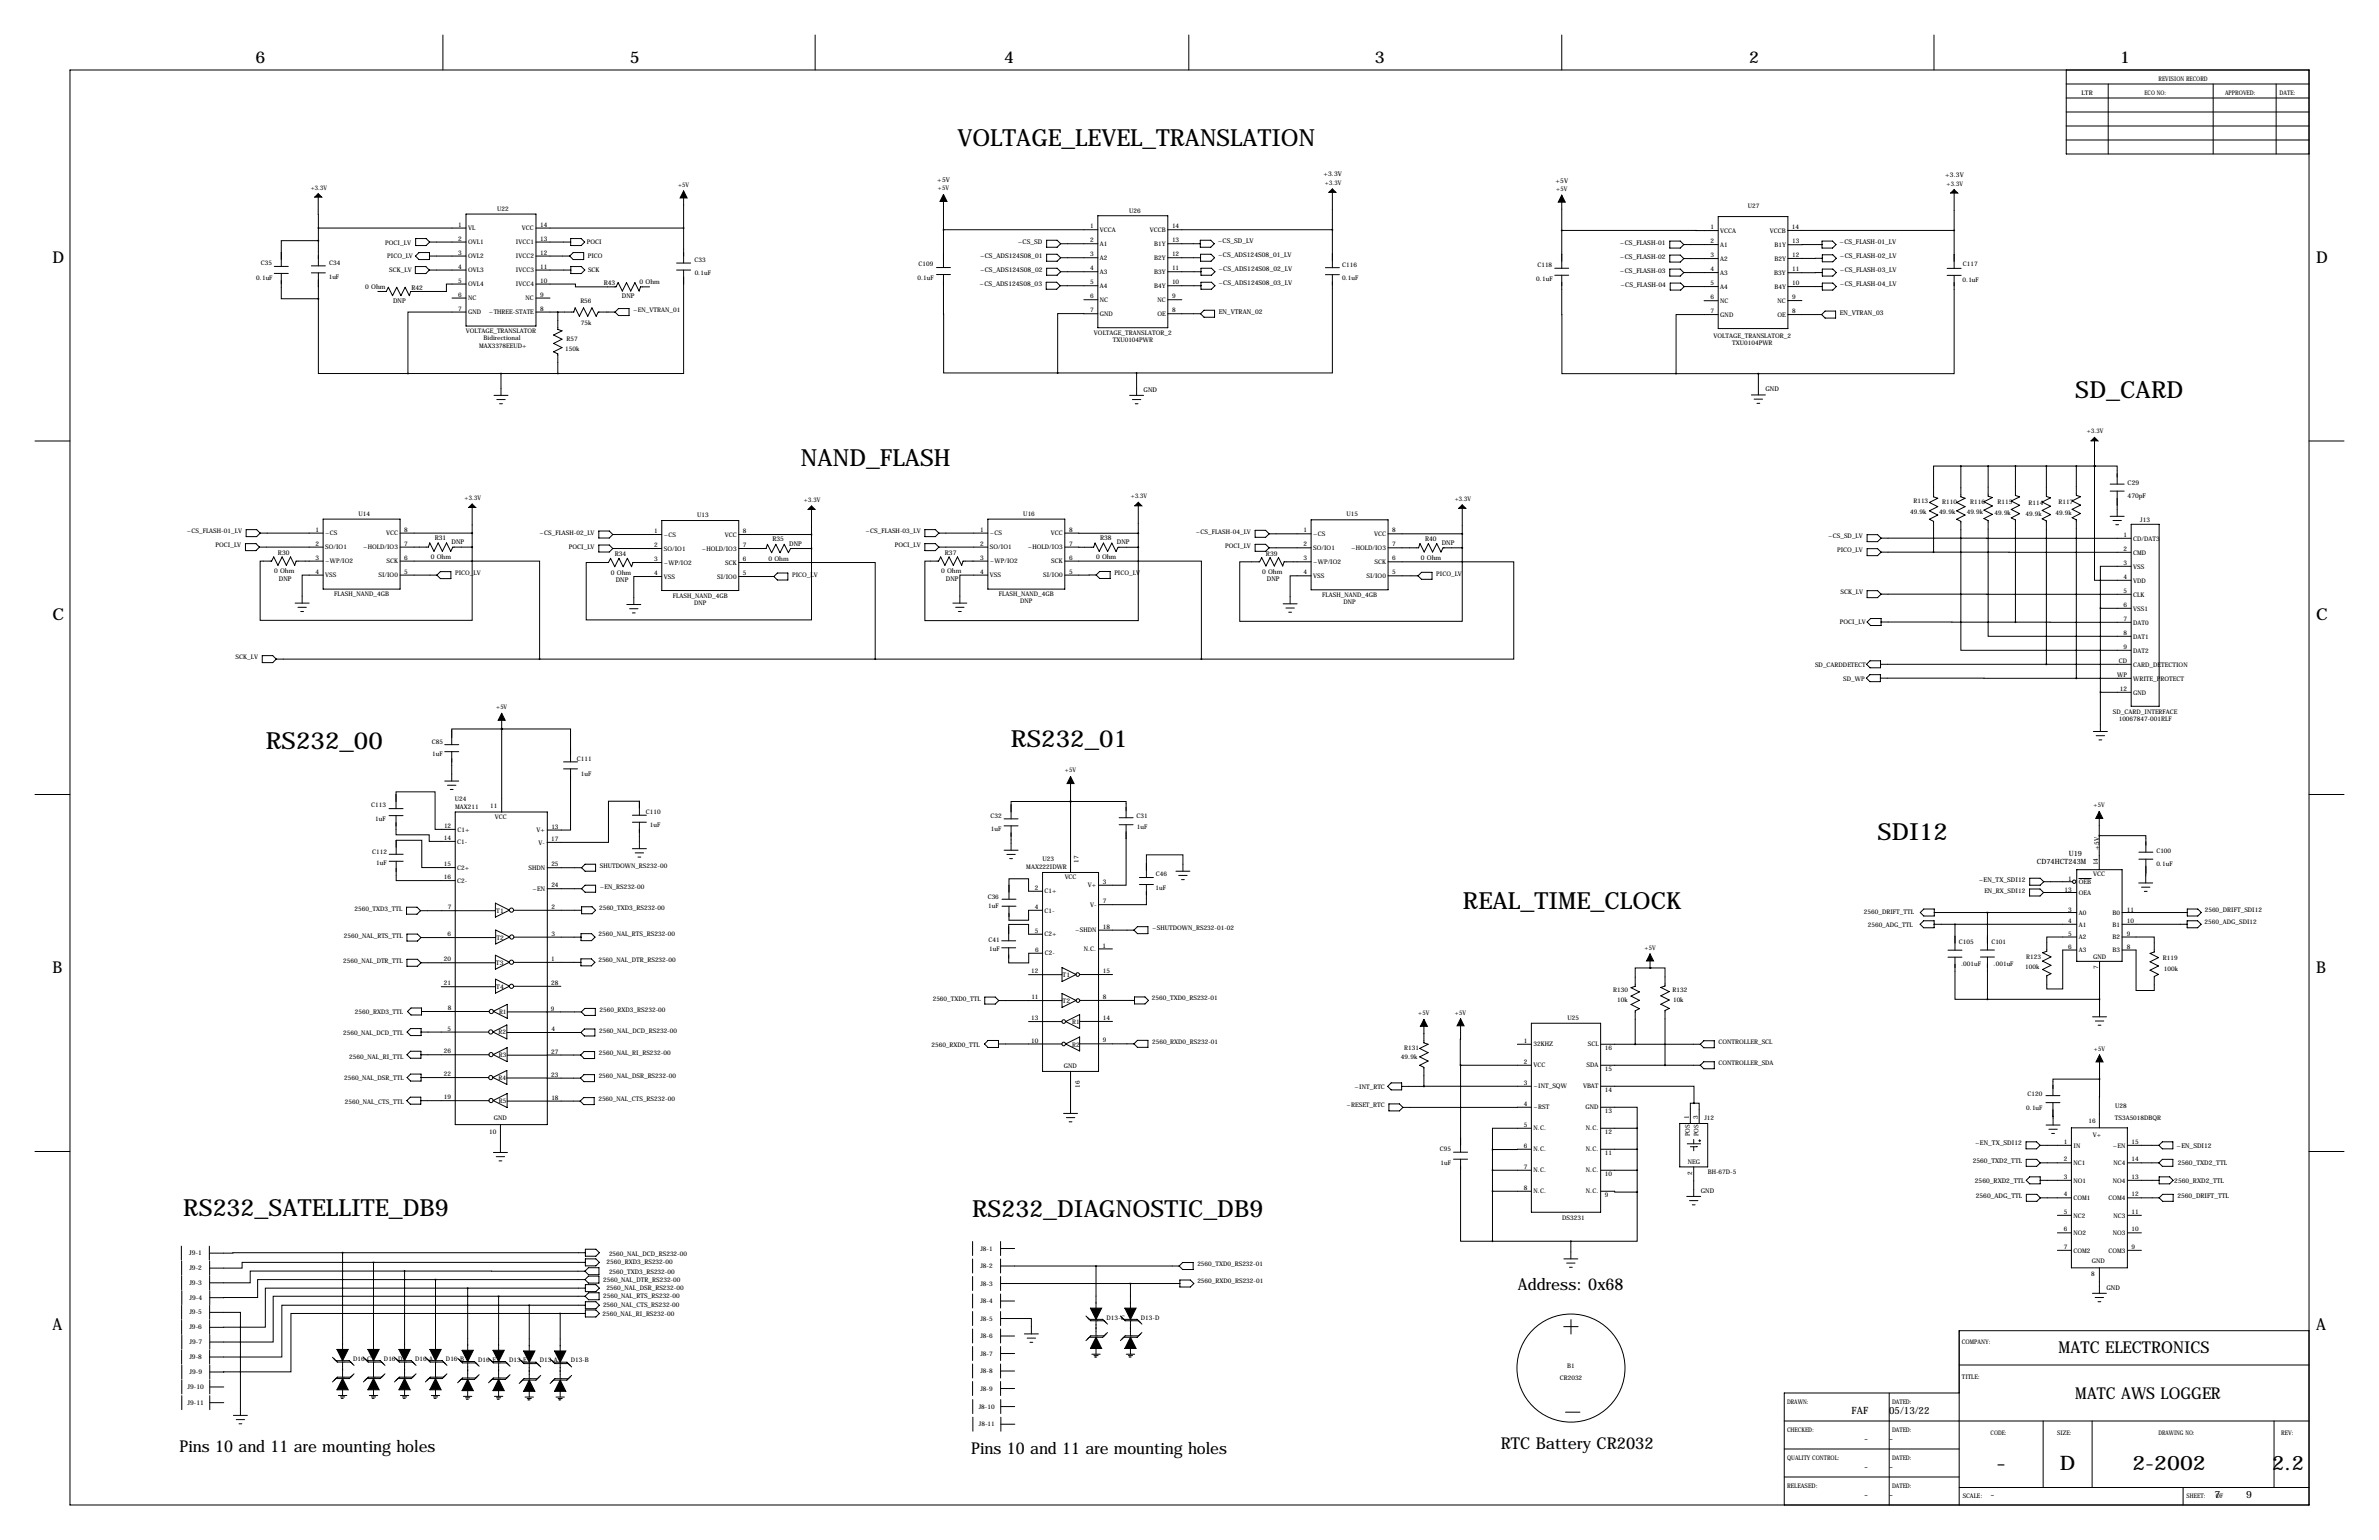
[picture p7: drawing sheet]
<svg xmlns="http://www.w3.org/2000/svg" width="864mm" height="559mm" viewBox="0 0 864 559" stroke-linecap="round" stroke-linejoin="round" font-family="sans-serif">
<defs><g id="words">
<g font-size="8.6">
<text x="347.5" y="53">VOLTAGE_LEVEL_TRANSLATION</text>
<text x="753.4" y="144.5">SD_CARD</text>
<text x="290.7" y="169">NAND_FLASH</text>
<text x="96.5" y="271.8">RS232_00</text>
<text x="367" y="271.2">RS232_01</text>
<text x="681.6" y="304.7">SDI12</text>
<text x="531.1" y="329.9">REAL_TIME_CLOCK</text>
<text x="66.5" y="441.3">RS232_SATELLITE_DB9</text>
<text x="353" y="441.6">RS232_DIAGNOSTIC_DB9</text>
</g>
<g font-size="7.3">
<text x="724.6" y="533.4">-</text>
<text x="747.8" y="533.4">D</text>
<text x="774.1" y="533.4">2-2002</text>
<text x="824.8" y="533.4">2.2</text>
</g>
<g font-size="5.9">
<text x="92.7" y="22.9">6</text>
<text x="228.6" y="22.9">5</text>
<text x="364.5" y="22.9">4</text>
<text x="499.1" y="22.9">3</text>
<text x="635" y="22.9">2</text>
<text x="769.6" y="22.9">1</text>
<text x="19" y="95.2">D</text>
<text x="840.7" y="95.2">D</text>
<text x="19" y="224.8">C</text>
<text x="840.7" y="224.8">C</text>
<text x="19" y="353.1">B</text>
<text x="840.7" y="353.1">B</text>
<text x="551" y="468.2">Address: 0x68</text>
<text x="19" y="482.6">A</text>
<text x="840.7" y="482.6">A</text>
<text x="747.3" y="491">MATC ELECTRONICS</text>
<text x="753.4" y="507.5">MATC AWS LOGGER</text>
<text x="65.2" y="527">Pins 10 and 11 are mounting holes</text>
<text x="352.6" y="527.7">Pins 10 and 11 are mounting holes</text>
<text x="544.8" y="525.8">RTC Battery CR2032</text>
</g>
<g font-size="3.6">
<text x="672.1" y="513.1">FAF</text>
<text x="685.8" y="513.1">05/13/22</text>
<text x="676.7" y="523.2">-</text>
<text x="685.8" y="523.2">-</text>
<text x="676.7" y="533.4">-</text>
<text x="685.8" y="533.4">-</text>
<text x="676.7" y="543.6">-</text>
<text x="685.8" y="543.6">-</text>
<text x="722.6" y="543.6">-</text>
<text x="803.9" y="543.6">7</text>
<text x="815.3" y="543.6">9</text>
</g>
<g font-size="2.6">
<text x="751" y="310.6">U19</text>
<text x="739.4" y="313.6">CD74HCT243M</text>
</g>
<g font-size="2.4">
<text x="340.2" y="66">+5V</text>
<text x="480.4" y="63.9">+3.3V</text>
<text x="706.1" y="64.1">+3.3V</text>
<text x="564.6" y="66.2">+5V</text>
<text x="369.5" y="88.4">~CS_SD</text>
<text x="442.1" y="88.2">~CS_SD_LV</text>
<text x="588.1" y="88.7">~CS_FLASH-01</text>
<text x="667.8" y="88.5">~CS_FLASH-01_LV</text>
<text x="355.8" y="93.5">~CS_ADS124S08_01</text>
<text x="442.2" y="93.3">~CS_ADS124S08_01_LV</text>
<text x="588.1" y="93.8">~CS_FLASH-02</text>
<text x="667.9" y="93.5">~CS_FLASH-02_LV</text>
<text x="355.8" y="98.6">~CS_ADS124S08_02</text>
<text x="442.3" y="98.3">~CS_ADS124S08_02_LV</text>
<text x="588.1" y="98.9">~CS_FLASH-03</text>
<text x="667.9" y="98.7">~CS_FLASH-03_LV</text>
<text x="132.6" y="104.9">0 Ohm</text>
<text x="149.4" y="105.2">R42</text>
<text x="219.2" y="103.5">R43</text>
<text x="232.2" y="103.2">0 Ohm</text>
<text x="355.6" y="103.7">~CS_ADS124S08_03</text>
<text x="442.3" y="103.4">~CS_ADS124S08_03_LV</text>
<text x="588.2" y="104">~CS_FLASH-04</text>
<text x="667.9" y="103.7">~CS_FLASH-04_LV</text>
<text x="142.7" y="110">DNP</text>
<text x="225.8" y="108.3">DNP</text>
<text x="442.4" y="113.8">EN_VTRAN_02</text>
<text x="667.9" y="114.1">EN_VTRAN_03</text>
<text x="415.1" y="142.2">GND</text>
<text x="640.8" y="142">GND</text>
<text x="772.4" y="175.9">C29</text>
<text x="772.4" y="180.9">470pF</text>
<text x="157.8" y="196">R31</text>
<text x="163.9" y="197.5">DNP</text>
<text x="280.4" y="196.5">R35</text>
<text x="399.3" y="196">R38</text>
<text x="405.4" y="197.6">DNP</text>
<text x="517.3" y="196.2">R40</text>
<text x="523.4" y="197.8">DNP</text>
<text x="100.9" y="201.3">R30</text>
<text x="156.4" y="202.9">0 Ohm</text>
<text x="223.2" y="201.8">R34</text>
<text x="278.9" y="203.4">0 Ohm</text>
<text x="286.5" y="198">DNP</text>
<text x="343" y="201.3">R37</text>
<text x="397.9" y="202.9">0 Ohm</text>
<text x="459.5" y="201.6">R39</text>
<text x="515.8" y="203.1">0 Ohm</text>
<text x="99.5" y="208">0 Ohm</text>
<text x="221.8" y="208.5">0 Ohm</text>
<text x="341.6" y="208">0 Ohm</text>
<text x="458.2" y="208.3">0 Ohm</text>
<text x="101.2" y="210.7">DNP</text>
<text x="223.5" y="211.2">DNP</text>
<text x="343.4" y="210.7">DNP</text>
<text x="459.9" y="211">DNP</text>
<text x="762.1" y="308.5" transform="rotate(-90 762.1 308.5)">+5V</text>
<text x="718.3" y="319.9">~EN_TX_SDI12</text>
<text x="717" y="415.6">~EN_TX_SDI12</text>
<text x="790.1" y="416.6">~EN_SDI12</text>
<text x="716.1" y="421.9">2560_TXD2_TTL</text>
<text x="790.5" y="422.6">2560_TXD2_TTL</text>
<text x="716.9" y="429.2">2560_RXD2_TTL</text>
<text x="789.3" y="429.2">2560_RXD2_TTL</text>
<text x="617.4" y="432.9">GND</text>
<text x="717.2" y="434.6">2560_ADG_TTL</text>
<text x="790.4" y="434.6">2560_DRIFT_TTL</text>
<text x="68.6" y="455.5">J9-1</text>
<text x="68.7" y="460.9">J9-2</text>
<text x="68.7" y="466.2">J9-3</text>
<text x="68.8" y="471.6">J9-4</text>
<text x="764.6" y="468">GND</text>
<text x="68.7" y="477">J9-5</text>
<text x="68.7" y="482.4">J9-6</text>
<text x="68.8" y="487.7">J9-7</text>
<text x="68.7" y="493.2">J9-8</text>
<text x="68.8" y="498.6">J9-9</text>
<text x="68.1" y="504">J9-10</text>
<text x="68.1" y="509.7">J9-11</text>
</g>
<g font-size="2.3">
<text x="783.6" y="29.2">REVISION RECORD</text>
<text x="755.6" y="34.3">LTR</text>
<text x="778.5" y="34.3">ECO NO:</text>
<text x="807.7" y="34.3">APPROVED:</text>
<text x="827.5" y="34.3">DATE:</text>
<text x="112.8" y="68.8">+3.3V</text>
<text x="246.1" y="67.8">+5V</text>
<text x="340.5" y="69">+5V</text>
<text x="480.9" y="67.1">+3.3V</text>
<text x="564.9" y="69.3">+5V</text>
<text x="706.6" y="67.4">+3.3V</text>
<text x="180.5" y="76.7">U22</text>
<text x="409.9" y="77.3">U26</text>
<text x="634.5" y="75.6">U27</text>
<text x="166.4" y="82.2">1</text>
<text x="169.9" y="83.6">VL</text>
<text x="189.5" y="83.6">VCC</text>
<text x="196.1" y="82.2">14</text>
<text x="395.7" y="82.9">1</text>
<text x="425.4" y="82.9">14</text>
<text x="620.9" y="83.2">1</text>
<text x="650.5" y="83.1">14</text>
<text x="139.9" y="88.9">POCI_LV</text>
<text x="166.4" y="87.3">2</text>
<text x="169.9" y="88.6">OVL1</text>
<text x="187.2" y="88.6">IVCC1</text>
<text x="196.1" y="87.3">13</text>
<text x="213.1" y="88.5">POCI</text>
<text x="395.7" y="87.9">2</text>
<text x="399.3" y="84.2">VCCA</text>
<text x="399.3" y="89.2">A1</text>
<text x="417.4" y="84.2">VCCB</text>
<text x="419" y="89.2">B1Y</text>
<text x="425.4" y="87.9">13</text>
<text x="620.9" y="88.2">2</text>
<text x="624.5" y="84.5">VCCA</text>
<text x="624.5" y="89.6">A1</text>
<text x="642.4" y="84.4">VCCB</text>
<text x="644.1" y="89.6">B1Y</text>
<text x="650.6" y="88.3">13</text>
<text x="140.6" y="93.7">PICO_LV</text>
<text x="166.4" y="92.4">3</text>
<text x="169.9" y="93.7">OVL2</text>
<text x="187.2" y="93.7">IVCC2</text>
<text x="196.1" y="92.4">12</text>
<text x="213.4" y="93.7">PICO</text>
<text x="252.1" y="95.2">C33</text>
<text x="395.7" y="93">3</text>
<text x="399.3" y="94.3">A2</text>
<text x="419" y="94.3">B2Y</text>
<text x="425.4" y="93">12</text>
<text x="620.9" y="93.3">3</text>
<text x="624.5" y="94.6">A2</text>
<text x="644.1" y="94.6">B2Y</text>
<text x="650.6" y="93.3">12</text>
<text x="93" y="101.7">0.1uF</text>
<text x="94.7" y="96.3">C35</text>
<text x="119.3" y="101.3">1uF</text>
<text x="119.5" y="96.2">C34</text>
<text x="141.3" y="98.9">SCK_LV</text>
<text x="166.4" y="97.5">4</text>
<text x="169.9" y="98.8">OVL3</text>
<text x="187.2" y="98.8">IVCC3</text>
<text x="196.1" y="97.5">11</text>
<text x="213.5" y="98.8">SCK</text>
<text x="252.2" y="100">0.1uF</text>
<text x="333" y="101.7">0.1uF</text>
<text x="333.5" y="96.7">C109</text>
<text x="395.7" y="98.1">4</text>
<text x="399.3" y="99.4">A3</text>
<text x="419" y="99.4">B3Y</text>
<text x="425.4" y="98.1">11</text>
<text x="487.2" y="101.7">0.1uF</text>
<text x="487.2" y="96.7">C116</text>
<text x="558.1" y="96.9">C118</text>
<text x="620.9" y="98.4">4</text>
<text x="624.5" y="99.7">A3</text>
<text x="644.1" y="99.8">B3Y</text>
<text x="650.5" y="98.5">11</text>
<text x="712.5" y="96.4">C117</text>
<text x="166.4" y="102.6">5</text>
<text x="166.4" y="107.6">6</text>
<text x="169.9" y="103.9">OVL4</text>
<text x="187.2" y="103.9">IVCC4</text>
<text x="196.1" y="102.6">10</text>
<text x="196.1" y="107.6">9</text>
<text x="395.7" y="103.2">5</text>
<text x="399.3" y="104.5">A4</text>
<text x="419" y="104.5">B4Y</text>
<text x="425.4" y="103.2">10</text>
<text x="557.7" y="102.1">0.1uF</text>
<text x="620.9" y="103.5">5</text>
<text x="624.5" y="104.8">A4</text>
<text x="644.1" y="104.8">B4Y</text>
<text x="650.6" y="103.5">10</text>
<text x="712.4" y="102.2">0.1uF</text>
<text x="166.4" y="112.7">7</text>
<text x="169.9" y="109">NC</text>
<text x="190.8" y="109">NC</text>
<text x="196.1" y="112.7">8</text>
<text x="210.7" y="109.8">R56</text>
<text x="229.9" y="113.2">~EN_VTRAN_01</text>
<text x="395.7" y="108.3">6</text>
<text x="395.7" y="113.3">7</text>
<text x="399.3" y="109.6">NC</text>
<text x="420.2" y="109.6">NC</text>
<text x="425.4" y="108.3">9</text>
<text x="425.4" y="113.3">8</text>
<text x="620.9" y="108.6">6</text>
<text x="620.9" y="113.6">7</text>
<text x="624.4" y="109.9">NC</text>
<text x="645.3" y="109.9">NC</text>
<text x="650.5" y="108.6">9</text>
<text x="650.5" y="113.6">8</text>
<text x="169.9" y="114">GND</text>
<text x="177.5" y="114">~THREE-STATE</text>
<text x="210.9" y="118">75k</text>
<text x="399.3" y="114.6">GND</text>
<text x="420.2" y="114.6">OE</text>
<text x="624.5" y="115">GND</text>
<text x="645.3" y="115">OE</text>
<text x="169.1" y="120.9">VOLTAGE_TRANSLATOR</text>
<text x="175.6" y="123.5">Bidirectional</text>
<text x="205.6" y="123.7">R57</text>
<text x="397.1" y="121.6">VOLTAGE_TRANSLATOR_2</text>
<text x="403.9" y="124.1">TXU0104PWR</text>
<text x="622" y="122.5">VOLTAGE_TRANSLATOR_2</text>
<text x="628.8" y="125.1">TXU0104PWR</text>
<text x="173.9" y="126.3">MAX3378EEUD+</text>
<text x="205.2" y="127.4">150k</text>
<text x="757.6" y="157.3">+3.3V</text>
<text x="168.7" y="181.5">+3.3V</text>
<text x="291.8" y="182.2">+3.3V</text>
<text x="410.5" y="180.8">+3.3V</text>
<text x="528.1" y="181.8">+3.3V</text>
<text x="694.6" y="182.7">R113</text>
<text x="705" y="182.8">R110</text>
<text x="715.2" y="182.9">R116</text>
<text x="725.1" y="183">R115</text>
<text x="736.3" y="183.3">R114</text>
<text x="747.2" y="182.9">R117</text>
<text x="130.2" y="187.1">U14</text>
<text x="253.1" y="187.6">U13</text>
<text x="371.5" y="187.1">U16</text>
<text x="488.8" y="187.4">U15</text>
<text x="693.4" y="186.5">49.9k</text>
<text x="703.9" y="186.5">49.9k</text>
<text x="713.9" y="186.5">49.9k</text>
<text x="724.1" y="186.7">49.9k</text>
<text x="735.3" y="187.1">49.9k</text>
<text x="746.2" y="186.7">49.9k</text>
<text x="776.9" y="189.2">J13</text>
<text x="67.8" y="193.4">~CS_FLASH-01_LV</text>
<text x="114.5" y="192.9">1</text>
<text x="118.1" y="194.3">~CS</text>
<text x="140.2" y="194.3">VCC</text>
<text x="146.8" y="192.9">8</text>
<text x="195.8" y="194">~CS_FLASH-02_LV</text>
<text x="237.4" y="193.4">1</text>
<text x="241" y="194.8">~CS</text>
<text x="263.1" y="194.8">VCC</text>
<text x="269.7" y="193.4">8</text>
<text x="314.2" y="193.4">~CS_FLASH-03_LV</text>
<text x="355.8" y="192.9">1</text>
<text x="359.4" y="194.3">~CS</text>
<text x="381.5" y="194.3">VCC</text>
<text x="388.1" y="192.9">8</text>
<text x="434.1" y="193.7">~CS_FLASH-04_LV</text>
<text x="473.2" y="193.2">1</text>
<text x="476.7" y="194.5">~CS</text>
<text x="498.8" y="194.5">VCC</text>
<text x="505.4" y="193.2">8</text>
<text x="663.6" y="195.3">~CS_SD_LV</text>
<text x="770.8" y="194.8">1</text>
<text x="774.4" y="196.1">CD/DAT3</text>
<text x="78.2" y="198.5">POCI_LV</text>
<text x="114.5" y="198">2</text>
<text x="114.5" y="203.1">3</text>
<text x="118.1" y="199.3">SO/IO1</text>
<text x="131.8" y="199.3">~HOLD/IO3</text>
<text x="146.8" y="198">7</text>
<text x="146.8" y="203.1">6</text>
<text x="206.5" y="199">POCI_LV</text>
<text x="237.4" y="198.5">2</text>
<text x="237.4" y="203.6">3</text>
<text x="241" y="199.8">SO/IO1</text>
<text x="254.8" y="199.8">~HOLD/IO3</text>
<text x="269.7" y="198.5">7</text>
<text x="269.7" y="203.6">6</text>
<text x="324.9" y="198.5">POCI_LV</text>
<text x="355.8" y="198">2</text>
<text x="355.8" y="203.1">3</text>
<text x="359.4" y="199.3">SO/IO1</text>
<text x="373.1" y="199.3">~HOLD/IO3</text>
<text x="388.1" y="198">7</text>
<text x="388.1" y="203.1">6</text>
<text x="444.8" y="198.8">POCI_LV</text>
<text x="473.2" y="198.3">2</text>
<text x="473.2" y="203.4">3</text>
<text x="476.7" y="199.6">SO/IO1</text>
<text x="490.5" y="199.6">~HOLD/IO3</text>
<text x="505.4" y="198.3">7</text>
<text x="505.4" y="203.4">6</text>
<text x="666.9" y="200.4">PICO_LV</text>
<text x="770.8" y="199.9">2</text>
<text x="774.4" y="201.2">CMD</text>
<text x="114.5" y="208.2">4</text>
<text x="118.1" y="204.4">~WP/IO2</text>
<text x="118.1" y="209.5">VSS</text>
<text x="137.4" y="209.5">SI/IO0</text>
<text x="140.3" y="204.4">SCK</text>
<text x="146.8" y="208.2">5</text>
<text x="165.2" y="208.7">PICO_LV</text>
<text x="237.4" y="208.7">4</text>
<text x="241" y="204.9">~WP/IO2</text>
<text x="263.2" y="204.9">SCK</text>
<text x="269.7" y="208.7">5</text>
<text x="287.5" y="209.2">PICO_LV</text>
<text x="355.8" y="208.2">4</text>
<text x="359.4" y="204.4">~WP/IO2</text>
<text x="359.4" y="209.5">VSS</text>
<text x="378.7" y="209.5">SI/IO0</text>
<text x="381.6" y="204.4">SCK</text>
<text x="388.1" y="208.2">5</text>
<text x="404.5" y="208.6">PICO_LV</text>
<text x="473.2" y="208.4">4</text>
<text x="476.7" y="204.7">~WP/IO2</text>
<text x="476.7" y="209.7">VSS</text>
<text x="496" y="209.7">SI/IO0</text>
<text x="499" y="204.7">SCK</text>
<text x="505.4" y="208.4">5</text>
<text x="521.4" y="208.9">PICO_LV</text>
<text x="770.8" y="205">3</text>
<text x="774.4" y="206.3">VSS</text>
<text x="241" y="210">VSS</text>
<text x="260.3" y="210">SI/IO0</text>
<text x="668.1" y="215.6">SCK_LV</text>
<text x="770.8" y="210.1">4</text>
<text x="770.8" y="215.1">5</text>
<text x="774.4" y="211.4">VDD</text>
<text x="121.3" y="216.4">FLASH_NAND_4GB</text>
<text x="244.3" y="216.9">FLASH_NAND_4GB</text>
<text x="252" y="219.4">DNP</text>
<text x="362.6" y="216.4">FLASH_NAND_4GB</text>
<text x="370.3" y="218.9">DNP</text>
<text x="480" y="216.6">FLASH_NAND_4GB</text>
<text x="487.7" y="219.2">DNP</text>
<text x="770.8" y="220.2">6</text>
<text x="774.4" y="216.5">CLK</text>
<text x="774.4" y="221.5">VSS1</text>
<text x="667.9" y="226.6">POCI_LV</text>
<text x="770.8" y="225.3">7</text>
<text x="774.4" y="226.6">DAT0</text>
<text x="770.8" y="230.4">8</text>
<text x="774.4" y="231.7">DAT1</text>
<text x="85.5" y="239.2">SCK_LV</text>
<text x="770.8" y="235.5">9</text>
<text x="774.4" y="236.8">DAT2</text>
<text x="658.9" y="241.9">SD_CARDDETECT</text>
<text x="768.6" y="245.6">WP</text>
<text x="769.1" y="240.5">CD</text>
<text x="774.4" y="241.9">CARD_DETECTION</text>
<text x="669.1" y="247.1">SD_WP</text>
<text x="769.5" y="250.7">12</text>
<text x="774.4" y="246.9">WRITE_PROTECT</text>
<text x="180.1" y="257.3">+5V</text>
<text x="774.4" y="252">GND</text>
<text x="767" y="258.9">SD_CARD_INTERFACE</text>
<text x="769.1" y="261.5">10067847-001RLF</text>
<text x="156.7" y="269.8">C85</text>
<text x="156.9" y="274.5">1uF</text>
<text x="209.4" y="276">C111</text>
<text x="210.8" y="281.4">1uF</text>
<text x="386.6" y="280.3">+5V</text>
<text x="134.7" y="293">C113</text>
<text x="165.1" y="290.6">U24</text>
<text x="165.2" y="293.5">MAX211</text>
<text x="178" y="293.1">11</text>
<text x="760" y="292.9">+5V</text>
<text x="136.2" y="297.9">1uF</text>
<text x="179.6" y="297.1">VCC</text>
<text x="234.5" y="295.3">C110</text>
<text x="359.6" y="296.9">C32</text>
<text x="412.5" y="296.7">C31</text>
<text x="161.1" y="304.8">14</text>
<text x="161.2" y="300.4">12</text>
<text x="166.1" y="301.7">C1+</text>
<text x="194.7" y="302">V+</text>
<text x="200.1" y="305.2">17</text>
<text x="200.2" y="300.7">13</text>
<text x="235.9" y="300">1uF</text>
<text x="359.7" y="301.6">1uF</text>
<text x="412.6" y="300.8">1uF</text>
<text x="135.1" y="309.8">C112</text>
<text x="166" y="306.1">C1-</text>
<text x="195.5" y="306.5">V-</text>
<text x="782.8" y="309.5">C100</text>
<text x="136.6" y="314">1uF</text>
<text x="161.1" y="314.3">15</text>
<text x="166" y="315.6">C2+</text>
<text x="191.8" y="315.7">SHDN</text>
<text x="200.2" y="314.4">25</text>
<text x="217.7" y="314.9">SHUTDOWN_RS232-00</text>
<text x="372.6" y="315.1">MAX222IDWR</text>
<text x="378.4" y="312.5">U23</text>
<text x="391.5" y="313.1" transform="rotate(-90 391.5 313.1)">17</text>
<text x="419.6" y="317.9">C46</text>
<text x="759.9" y="317.9">VCC</text>
<text x="761.5" y="314" transform="rotate(-90 761.5 314)">14</text>
<text x="782.8" y="314.4">0.1uF</text>
<text x="161.1" y="319">16</text>
<text x="166" y="320.3">C2-</text>
<text x="193.3" y="323.3">~EN</text>
<text x="200.2" y="322">24</text>
<text x="217.7" y="322.5">~EN_RS232-00</text>
<text x="375.7" y="322.9">2</text>
<text x="386.5" y="319.1">VCC</text>
<text x="394.9" y="322">V+</text>
<text x="400.3" y="320.7">3</text>
<text x="419.5" y="322.8">1uF</text>
<text x="720.3" y="323.8">EN_RX_SDI12</text>
<text x="749.5" y="323.5">13</text>
<text x="750.8" y="319.6">1</text>
<text x="754.6" y="320.7">OEB</text>
<text x="162.6" y="329.9">7</text>
<text x="200.2" y="329.8">2</text>
<text x="358.5" y="326.2">C36</text>
<text x="358.7" y="329.6">1uF</text>
<text x="375.7" y="329.8">4</text>
<text x="379.2" y="324.2">C1+</text>
<text x="395.7" y="329.1">V-</text>
<text x="400.4" y="327.8">7</text>
<text x="754.6" y="324.7">OEA</text>
<text x="128.7" y="330.5">2560_TXD3_TTL</text>
<text x="180.1" y="331.1">T1</text>
<text x="217.5" y="330">2560_TXD3_RS232-00</text>
<text x="379.2" y="331.1">C1-</text>
<text x="676.6" y="331.5">2560_DRIFT_TTL</text>
<text x="750.8" y="330.8">3</text>
<text x="750.8" y="335">4</text>
<text x="754.6" y="331.9">A0</text>
<text x="766.8" y="331.9">B0</text>
<text x="772.1" y="330.8">11</text>
<text x="772.1" y="335">10</text>
<text x="800.3" y="335.1">2560_ADG_SDI12</text>
<text x="800.4" y="330.9">2560_DRIFT_SDI12</text>
<text x="124.9" y="340.2">2560_NAL_RTS_TTL</text>
<text x="162.5" y="339.7">6</text>
<text x="180.2" y="341">T2</text>
<text x="200.2" y="339.5">3</text>
<text x="217.3" y="339.8">2560_NAL_RTS_RS232-00</text>
<text x="358.9" y="341.7">C41</text>
<text x="375.7" y="338.5">5</text>
<text x="379.2" y="339.8">C2+</text>
<text x="390.2" y="338.3">~SHDN</text>
<text x="400.3" y="337">18</text>
<text x="418.2" y="337.5">~SHUTDOWN_RS232-01-02</text>
<text x="678" y="336.3">2560_ADG_TTL</text>
<text x="750.8" y="339.6">5</text>
<text x="754.6" y="336.2">A1</text>
<text x="754.6" y="340.8">A2</text>
<text x="766.8" y="336.2">B1</text>
<text x="766.8" y="340.8">B2</text>
<text x="772.1" y="339.6">9</text>
<text x="359.1" y="345.1">1uF</text>
<text x="375.7" y="345.4">6</text>
<text x="379.3" y="346.7">C2-</text>
<text x="393.4" y="345.1">N.C.</text>
<text x="400.3" y="343.8">1</text>
<text x="597" y="344.6">+5V</text>
<text x="711.1" y="342.6">C105</text>
<text x="722.9" y="342.5">C101</text>
<text x="735.5" y="348">R123</text>
<text x="750.8" y="344.4">6</text>
<text x="754.6" y="345.5">A3</text>
<text x="766.8" y="345.5">B3</text>
<text x="772.1" y="344.4">8</text>
<text x="124.6" y="349.4">2560_NAL_DTR_TTL</text>
<text x="161.1" y="348.8">20</text>
<text x="180" y="350.1">T3</text>
<text x="200.1" y="348.7">1</text>
<text x="217.2" y="348.9">2560_NAL_DTR_RS232-00</text>
<text x="374.3" y="353.2">12</text>
<text x="400.3" y="353.1">15</text>
<text x="711.9" y="350.6">.001uF</text>
<text x="723.7" y="350.5">.001uF</text>
<text x="735.2" y="351.5">100k</text>
<text x="759.9" y="348.1">GND</text>
<text x="761.6" y="351.6" transform="rotate(-90 761.6 351.6)">7</text>
<text x="785.1" y="348.5">R119</text>
<text x="785.5" y="352.5">100k</text>
<text x="161.1" y="357.5">21</text>
<text x="180.1" y="358.7">T4</text>
<text x="200.1" y="357.4">28</text>
<text x="385.7" y="354.5">T1</text>
<text x="338.6" y="363.1">2560_TXD0_TTL</text>
<text x="374.4" y="362.6">11</text>
<text x="385.7" y="363.9">T2</text>
<text x="400.3" y="362.5">8</text>
<text x="418.2" y="362.8">2560_TXD0_RS232-01</text>
<text x="585.6" y="360.1">R130</text>
<text x="587" y="363.7">10k</text>
<text x="607.2" y="360">R132</text>
<text x="607.3" y="363.7">10k</text>
<text x="128.8" y="367.8">2560_RXD3_TTL</text>
<text x="162.5" y="366.5">8</text>
<text x="181.2" y="367.9">R1</text>
<text x="199.9" y="366.7">9</text>
<text x="217.6" y="367.2">2560_RXD3_RS232-00</text>
<text x="374.3" y="370.2">13</text>
<text x="389.2" y="371.6">R1</text>
<text x="400.3" y="370.1">14</text>
<text x="514.9" y="368.4">+5V</text>
<text x="528.2" y="368.1">+5V</text>
<text x="569" y="370.3">U25</text>
<text x="124.6" y="375.7">2560_NAL_DCD_TTL</text>
<text x="162.5" y="374">5</text>
<text x="181" y="375.4">R2</text>
<text x="200.2" y="374.1">4</text>
<text x="217.5" y="374.6">2560_NAL_DCD_RS232-00</text>
<text x="161.1" y="382.2">26</text>
<text x="181.1" y="383.6">R3</text>
<text x="200.1" y="382.3">27</text>
<text x="217.4" y="382.8">2560_NAL_RI_RS232-00</text>
<text x="338.1" y="379.8">2560_RXD0_TTL</text>
<text x="374.3" y="378.3">10</text>
<text x="389.2" y="379.7">R2</text>
<text x="400.3" y="378.3">9</text>
<text x="418.2" y="378.8">2560_RXD0_RS232-01</text>
<text x="509.7" y="380.9">R131</text>
<text x="553.1" y="378.4">1</text>
<text x="556.7" y="379.7">32KHZ</text>
<text x="576.4" y="379.7">SCL</text>
<text x="582.6" y="381">16</text>
<text x="623.8" y="378.9">CONTROLLER_SCL</text>
<text x="760.1" y="381.3">+5V</text>
<text x="126.8" y="384.1">2560_NAL_RI_TTL</text>
<text x="386.1" y="387.4">GND</text>
<text x="508.6" y="384.4">49.9k</text>
<text x="553.1" y="386">2</text>
<text x="556.7" y="387.3">VCC</text>
<text x="576" y="387.3">SDA</text>
<text x="582.6" y="388.7">15</text>
<text x="623.8" y="386.5">CONTROLLER_SDA</text>
<text x="124.9" y="391.8">2560_NAL_DSR_TTL</text>
<text x="161.1" y="390.5">22</text>
<text x="181" y="391.9">R4</text>
<text x="200.1" y="390.7">23</text>
<text x="217.3" y="391.2">2560_NAL_DSR_RS232-00</text>
<text x="392" y="394.7" transform="rotate(-90 392 394.7)">16</text>
<text x="491.7" y="395.3">~INT_RTC</text>
<text x="553.1" y="393.6">3</text>
<text x="556.7" y="395">~INT_SQW</text>
<text x="574.6" y="395">VBAT</text>
<text x="125.2" y="400.6">2560_NAL_CTS_TTL</text>
<text x="161.1" y="398.9">19</text>
<text x="181.1" y="400.3">R5</text>
<text x="200.2" y="399">18</text>
<text x="217.2" y="399.5">2560_NAL_CTS_RS232-00</text>
<text x="488.7" y="401.8">~RESET_RTC</text>
<text x="553.1" y="401.3">4</text>
<text x="582.6" y="396.3">14</text>
<text x="736" y="397.8">C120</text>
<text x="179.2" y="406.5">GND</text>
<text x="556.7" y="402.6">~RST</text>
<text x="575.6" y="402.6">GND</text>
<text x="582.6" y="403.9">13</text>
<text x="613.1" y="406" transform="rotate(-90 613.1 406)">1</text>
<text x="616.3" y="406" transform="rotate(-90 616.3 406)">3</text>
<text x="618.7" y="406.5">J12</text>
<text x="735.5" y="402.7">0.1uF</text>
<text x="758.1" y="407.4">16</text>
<text x="767.7" y="406.3">TS3A5018DBQR</text>
<text x="767.8" y="402.2">U28</text>
<text x="177.6" y="411.6">10</text>
<text x="553.1" y="408.9">5</text>
<text x="556.7" y="410.2">N.C.</text>
<text x="575.7" y="410.2">N.C.</text>
<text x="582.6" y="411.5">12</text>
<text x="613.5" y="412.3" transform="rotate(-90 613.5 412.3)">POS</text>
<text x="616.6" y="412.3" transform="rotate(-90 616.6 412.3)">POS</text>
<text x="759.8" y="412.5">V+</text>
<text x="522.7" y="417.8">C95</text>
<text x="553.1" y="416.5">6</text>
<text x="556.7" y="417.8">N.C.</text>
<text x="575.7" y="417.8">N.C.</text>
<text x="582.6" y="419.1">11</text>
<text x="749.1" y="415.1">1</text>
<text x="752.7" y="416.4">IN</text>
<text x="766.9" y="416.4">~EN</text>
<text x="773.8" y="415.1">15</text>
<text x="522.9" y="422.6">1uF</text>
<text x="553.1" y="424.1">7</text>
<text x="556.7" y="425.4">N.C.</text>
<text x="575.7" y="425.4">N.C.</text>
<text x="612.6" y="422.5">NEG</text>
<text x="749.1" y="421.4">2</text>
<text x="752.7" y="422.8">NC1</text>
<text x="767.2" y="422.8">NC4</text>
<text x="773.8" y="421.4">14</text>
<text x="553.1" y="431.7">8</text>
<text x="582.6" y="426.8">10</text>
<text x="614.3" y="426.2" transform="rotate(-90 614.3 426.2)">2</text>
<text x="619.9" y="426">BH-67D-5</text>
<text x="749.1" y="427.8">3</text>
<text x="752.7" y="429.1">NO1</text>
<text x="766.9" y="429.1">NO4</text>
<text x="773.8" y="427.8">13</text>
<text x="556.7" y="433.1">N.C.</text>
<text x="575.7" y="433.1">N.C.</text>
<text x="582.6" y="434.4">9</text>
<text x="749.1" y="434.1">4</text>
<text x="752.7" y="435.5">COM1</text>
<text x="765.4" y="435.5">COM4</text>
<text x="773.8" y="434.1">12</text>
<text x="567.1" y="442.5">DS3231</text>
<text x="749.1" y="440.5">5</text>
<text x="752.7" y="441.8">NC2</text>
<text x="767.2" y="441.8">NC3</text>
<text x="773.8" y="440.5">11</text>
<text x="749.1" y="446.8">6</text>
<text x="752.7" y="448.2">NO2</text>
<text x="766.9" y="448.2">NO3</text>
<text x="773.8" y="446.8">10</text>
<text x="221.1" y="455.6">2560_NAL_DCD_RS232-00</text>
<text x="355.9" y="453.8">J8-1</text>
<text x="749.1" y="453.2">7</text>
<text x="752.7" y="454.5">COM2</text>
<text x="765.4" y="454.5">COM3</text>
<text x="773.8" y="453.2">9</text>
<text x="220.2" y="458.8">2560_RXD3_RS232-00</text>
<text x="355.9" y="460.1">J8-2</text>
<text x="434.6" y="459.4">2560_TXD0_RS232-01</text>
<text x="759.4" y="458.3">GND</text>
<text x="218.9" y="465">2560_NAL_DTR_RS232-00</text>
<text x="221.1" y="462.1">2560_TXD3_RS232-00</text>
<text x="355.9" y="466.5">J8-3</text>
<text x="434.6" y="465.5">2560_RXD0_RS232-01</text>
<text x="759.2" y="463.1">8</text>
<text x="218.9" y="471">2560_NAL_RTS_RS232-00</text>
<text x="220.1" y="468.1">2560_NAL_DSR_RS232-00</text>
<text x="355.9" y="472.8">J8-4</text>
<text x="218.7" y="477.4">2560_NAL_RI_RS232-00</text>
<text x="218.9" y="474.4">2560_NAL_CTS_RS232-00</text>
<text x="355.9" y="479.2">J8-5</text>
<text x="401.7" y="478.8">D13-C</text>
<text x="414.2" y="478.8">D13-D</text>
<text x="355.9" y="485.5">J8-6</text>
<text x="355.9" y="491.9">J8-7</text>
<text x="712.2" y="487.7">COMPANY:</text>
<text x="128.2" y="493.8">D16-C</text>
<text x="139.4" y="493.8">D16-D</text>
<text x="150.7" y="493.8">D16-A</text>
<text x="161.9" y="493.8">D16-B</text>
<text x="173.6" y="494.1">D16-E</text>
<text x="184.8" y="494.1">D13-E</text>
<text x="195.9" y="494.4">D13-A</text>
<text x="207.2" y="494.4">D13-B</text>
<text x="568.9" y="496.4">B1</text>
<text x="355.9" y="498.2">J8-8</text>
<text x="566.2" y="500.6">CR2032</text>
<text x="712.2" y="500.4">TITLE:</text>
<text x="355.9" y="504.6">J8-9</text>
<text x="648.7" y="509.3">DRAWN:</text>
<text x="686.8" y="509.3">DATED:</text>
<text x="355.3" y="511.1">J8-10</text>
<text x="355.3" y="517.6">J8-11</text>
<text x="648.7" y="519.4">CHECKED:</text>
<text x="686.8" y="519.4">DATED:</text>
<text x="722.6" y="520.7">CODE:</text>
<text x="746.8" y="520.7">SIZE:</text>
<text x="783.6" y="520.7">DRAWING NO:</text>
<text x="828" y="520.7">REV:</text>
<text x="648.7" y="529.6">QUALITY CONTROL:</text>
<text x="686.8" y="529.6">DATED:</text>
<text x="648.7" y="539.8">RELEASED:</text>
<text x="686.8" y="539.8">DATED:</text>
<text x="712.5" y="543.6">SCALE:</text>
<text x="793.7" y="543.6">SHEET:</text>
<text x="804.4" y="543.6">OF</text>
</g>
</g></defs>
<g fill="none" stroke="#000" stroke-width=".36">
<path d="M160.8 12.7v12.7M295.9 12.7v12.7M431.5 12.7v12.7M566.9 12.7v12.7M702.1 12.7v12.7M25.4 25.4h812.8v520.7h-812.8zM750.1 25.4v30.5h88.1M750.1 35.6h88.1M750.1 30.5h88.1M765.3 30.5v25.4M803.4 30.5v25.4M826.3 30.5v25.4"/>
<path d="M750.1 50.8h88.1M750.1 45.7h88.1M750.1 40.6h88.1M115.5 70.3l.1 12.5M169.2 77.7h25.4v40.6h-25.4zM248.2 69.3v26.2M342.5 70.6v26.5M398.5 78.3h25.4v40.6h-25.4zM483.7 68.5v28.6M566.9 70.8v26.5M623.7 78.6h25.3v40.6h-25.3zM709.4 68.8v28.6"/>
<path d="M99.6 99.2h5M99.6 96.7h5M102.1 99.2v9.2h13.5M113 96.5h5.1M113 99h5.1M115.6 87.3h-13.5v9.4M115.6 82.8h53.6M115.6 82.8v13.7M115.6 99v9.4M150.8 96.7h3.8l1.3 1.3-1.3 1.3h-3.8zM150.9 86.6h3.8l1.3 1.2-1.3 1.3h-3.8zM152.1 91.6h3.8v2.6h-3.8l-1.3-1.3z"/>
<path d="M155.9 98h13.3M155.9 92.9h13.3M156 87.8h13.2M194.6 82.8h53.6M194.6 87.8h12.6M194.6 92.9h12.2M194.6 98h12.6M207.2 86.6h3.8l1.2 1.2-1.2 1.3h-3.8zM207.2 96.7h3.8l1.3 1.3-1.3 1.3h-3.8zM208.1 91.6h3.8v2.6h-3.8l-1.3-1.3zM245.6 98h5.1M245.6 95.5h5.1"/>
<path d="M248.2 98v37.5h-45.7M340 99.6h5M340 97.1h5M342.5 99.6v35.7h41.4M342.5 83.4h56M379.9 97.3h3.8l1.3 1.3-1.3 1.3h-3.8zM379.9 87.2h3.8l1.3 1.2-1.3 1.3h-3.8zM379.9 92.3h3.8l1.3 1.2-1.3 1.3h-3.8zM385 88.4h13.5M385 93.5h13.5M385 98.6h13.5M423.9 83.4h59.8"/>
<path d="M423.9 88.4h11.8M423.9 93.5h11.9M423.9 98.6h12.1M435.7 87.2h3.8l1.3 1.2-1.3 1.3h-3.8zM435.8 92.3h3.8l1.3 1.2-1.3 1.3h-3.8zM436 97.3h3.8l1.2 1.3-1.2 1.3h-3.8zM481.1 99.7h5.1M481.1 97.1h5.1M483.7 99.7v35.6h-71.1M564.4 97.3h5.1M564.4 99.9h5.1M566.9 99.9l.1 35.7h41.4"/>
<path d="M566.9 83.6l56.8 .1M606.1 87.5h3.9l1.2 1.2-1.2 1.3h-3.9zM606.1 92.6h3.9l1.2 1.2-1.2 1.3h-3.9zM606.1 97.6h3.9l1.2 1.3-1.2 1.3h-3.9zM611.2 88.7h12.5M611.2 93.8h12.5M611.2 98.9h12.5M649 83.6h60.4M661.4 88.7l-12.3 .1M661.4 87.5h3.8l1.3 1.2-1.3 1.3h-3.8zM661.5 93.7l-12.4 .1M661.5 98.9l-12.5 .1"/>
<path d="M661.5 97.6h3.8l1.3 1.3-1.3 1.3h-3.8zM661.5 92.5h3.8l1.3 1.2-1.3 1.3h-3.8zM706.8 99.9h5.1M706.8 97.4h5.1M709.4 99.9v35.7h-71.1M115.6 108.4v27.1h32.5M164.1 108.2h5.1M169.2 113.2h-21.1v22.3M169.2 103.1h-7.1v2.7h-13l-.5 1.5-1.5-3.1-1.6 3.1-1.5-3.1-1.5 3.1-1.5-3.1-.8 1.6h-3M194.6 103.1h14.3v1h14.7l.8-1.5 1.5 3 1.5-3 1.6 3 1.5-3 1.5 3 .5-1.5h3.3M194.6 108.2h5M194.6 113.2h13.7l.5-1.5 1.5 3.1 1.5-3.1 1.6 3.1 1.5-3.1 1.5 3.1 .8-1.6h6.1"/>
<path d="M202.5 113.2v6.3l1.5 .5-3 1.6 3 1.5-3 1.5 3 1.5-3 1.6 1.5 .7v7.1M223.3 113.2l1.2-1.2h3.8v2.5h-3.8zM379.8 102.4h3.8l1.3 1.3-1.3 1.3h-3.8zM384.9 103.7h13.6M393.4 108.8h5.1M398.5 113.8h-14.6v21.5M423.9 103.7h12.1M423.9 108.8h5.1M423.9 113.8h11.9M436 102.4h3.8l1.2 1.3-1.2 1.3h-3.8zM437.1 112.6h3.8v2.5h-3.8l-1.3-1.3zM606.3 102.7h3.8l1.3 1.3-1.3 1.3h-3.8z"/>
<path d="M611.4 104h12.3M618.6 109.1h5.1M623.7 114.1h-15.3v21.5M649 109.1h5.1M649 114.1h12.3M649.1 104h12.4M661.3 114.1l1.2-1.2h3.8v2.5h-3.8zM661.5 102.7h3.8l1.3 1.3-1.3 1.3h-3.8zM148.1 135.5h54.4M181.9 135.5v8M383.9 135.3h28.7M412.6 135.3v8.2"/>
<path d="M608.4 135.6h29.9M638.3 135.6v7.7M179.3 143.5h5.1M180.3 145h3.1M181.4 146.5h1M410.1 143.5h5M411.1 145h3M412.1 146.5h1M635.8 143.3h5M636.8 144.8h3M637.8 146.4h1M760.3 158.7v10.4"/>
<path d="M12.7 160h12.7M711.8 169.1v11.2l1.5 .5-3 1.5 3 1.5-3 1.6 3 1.5-3 1.5 1.5 .8v46.8h61.8M711.8 169.1h-9.9v11.2l1.5 .5-3 1.5 3 1.5-3 1.6 3 1.5-3 1.5 1.5 .8v11.2M711.8 169.1h48.5M721.7 169.1v10.9l1.5 .5-3 1.6 3 1.5-3 1.5 3 1.5-3 1.6 1.5 .7v42h51.9M731.6 169.1v10.7l1.5 .5-3 1.5 3 1.5-3 1.6 3 1.5-3 1.5 1.5 .8v37.1M742.8 169.1v11l1.6 .5-3.1 1.6 3.1 1.5-3.1 1.5 3.1 1.5-3.1 1.6 1.5 .7v52M753.7 169.1v10.6l1.5 .5-3 1.6 3 1.5-3 1.5 3 1.5-3 1.6 1.5 .7v57.5M760.3 169.1v41.5h13.3M760.3 169.1h.1M760.3 169.1h8.3v6.6M766 175.7h5.1"/>
<path d="M766 178.2h5.1M768.6 178.2v9.2M838.2 160h12.7M89.1 197.3h3.8l1.3 1.2-1.3 1.3h-3.8zM89.4 192.2h3.8l1.2 1.2-1.2 1.3h-3.8zM94.2 198.5h23.1M94.4 193.4h22.9M117.3 188.4h27.9v25.4h-27.9zM145.2 193.4h26.2M145.2 198.5h10.3l.5-1.5 1.5 3.1 1.6-3.1 1.5 3.1 1.5-3.1 1.5 3.1 .8-1.6h7M171.4 198.5v26.6h-77v-21.5h4.2l.8-1.5 1.5 3 1.5-3 1.5 3 1.6-3 1.5 3 .5-1.5h9.8M171.4 182.9v15.6"/>
<path d="M217.4 192.7h3.8l1.3 1.3-1.3 1.2h-3.8zM217.4 197.8h3.8l1.3 1.2-1.3 1.3h-3.8zM222.5 194h17.7M222.5 199h17.7M240.2 188.9h28v25.4h-28zM268.2 194h26.4M268.2 199h9.9l.5-1.5 1.5 3.1 1.5-3.1 1.6 3.1 1.5-3.1 1.5 3.1 .8-1.6h7.6M294.6 199v25.9h-81.8v-20.8h8.1l.7-1.5 1.6 3 1.5-3 1.5 3 1.5-3 1.6 3 .5-1.5h10.4M294.6 183.6v15.4M335.7 192.2h3.8l1.3 1.2-1.3 1.3h-3.8zM335.7 197.3h3.8l1.3 1.2-1.3 1.3h-3.8zM340.8 193.4h17.8"/>
<path d="M340.8 198.5h17.8M358.6 188.4h27.9v25.4h-27.9zM386.5 193.4l26.7 .1M386.5 198.5l10.5 .1 .5-1.5 1.5 3 1.6-3 1.5 3 1.5-3 1.5 3 .8-1.5h7.3M413.2 198.6v26.6h-77.5v-21.6h5l.8-1.5 1.5 3 1.5-3 1.5 3 1.6-3 1.5 3 .5-1.5h9M413.2 182.3v16.3M455.6 192.4h3.8l1.3 1.3-1.3 1.3h-3.8zM455.6 197.5h3.8l1.3 1.3-1.3 1.3h-3.8zM460.7 193.7h15.2M460.7 198.8h15.2M475.9 188.6h28v25.4h-28zM503.9 193.7h26.9"/>
<path d="M503.9 198.8h11.1l.5-1.5 1.5 3 1.5-3 1.5 3 1.6-3 1.5 3 .7-1.5h7M530.8 198.8v26.7h-80.8v-21.6h7.3l.7-1.6 1.5 3.1 1.6-3.1 1.5 3.1 1.5-3.1 1.5 3.1 .5-1.5h9.8M530.8 183.2v15.6M677.8 194h3.8l1.3 1.3-1.3 1.2h-3.8zM677.8 199.1h3.8l1.3 1.3-1.3 1.2h-3.8zM682.9 195.3h90.7M766 187.4h5.1M767 188.9h3.1M768 190.4h1.1M773.6 190.2h10.2v66.1h-10.2zM107.1 218.8h5.1M117.3 208.7h-7.6v10.1"/>
<path d="M145.2 203.6h50.7v35.6M145.2 208.7h13.4M158.6 208.7l1.3-1.3h3.8v2.6h-3.8zM227.5 219.4h5.1M240.2 209.2h-10.1v10.2M268.2 204.1h49.5v35.1M268.2 209.2h12.7M282.2 207.9h3.8v2.6h-3.8l-1.3-1.3zM345.9 218.8h5.1M358.6 208.7h-10.2v10.1M386.5 203.6h49.6v35.6M397.9 208.6l-11.4 .1"/>
<path d="M399.2 207.4h3.8v2.5h-3.8l-1.3-1.3zM465.8 219.1h5.1M475.9 208.9h-7.6v10.2M503.9 203.9h45.6v35.3h-113.4M503.9 208.9h10.9M516 207.7h3.8v2.5h-3.8l-1.2-1.3zM677.8 214.3h3.8l1.3 1.3-1.3 1.3h-3.8zM682.9 215.6h90.7M682.9 200.4h19M701.9 200.4h71.7M773.6 205.5h-11.1v15.2M95.2 237.9h3.8l1.3 1.3-1.3 1.2h-3.8z"/>
<path d="M100.3 239.2h335.8M108.2 220.4h3M109.2 221.9h1M228.5 220.9h3.1M229.6 222.4h1M346.9 220.4h3.1M347.9 221.9h1M466.8 220.6h3M467.8 222.1h1M677.8 225.7l1.2-1.3h3.9v2.6h-3.9zM678.8 239.8h3.9v2.5h-3.9l-1.2-1.3zM682.9 225.7l48.7 .1"/>
<path d="M731.6 225.8h42M762.5 220.7h11.1M762.5 220.7v44.7M182.1 258.8v35.9M677.5 246.1l1.3-1.3h3.8v2.5h-3.8zM682.6 246.1h71.1M682.7 241h90.9M753.7 246.1h19.9M762.5 251.2h11.1M161.4 272.7h5.1M161.4 270.2h5.1M164 272.7v10.7"/>
<path d="M182.1 264.5h25v12M182.1 264.5h.1M182.1 264.5h-18.1v5.7M204.6 279h5.1M204.6 276.5h5.1M207.1 279v22.2h-8.5M759.9 265.4h5.1M760.9 267h3.1M761.9 268.5h1.1M12.7 288.3h12.7M141.2 296h5.1M141.2 293.4h5.1"/>
<path d="M143.8 296v6.9h12v2.4h9.4M143.8 293.4v-6.1h14.1v13.6h7.4M161.4 283.4h5.1M162.5 284.9h3M163.5 286.5h1M165.3 294.6h33.4v113.5h-33.4zM229.6 298.3h5M229.6 295.8h5M232.1 295.8v-5.1h-11.2v15h-22.3M232.1 298.3v9.6M364.5 299.7h5.1M364.5 297.1h5.1"/>
<path d="M367 299.7v8.8M388.6 290.8h-21.6v6.3M388.6 290.8h.1M388.6 290.8h20.2v5.9M388.6 281.8v34.8M406.2 296.7h5.1M406.2 299.3h5.1M408.8 299.3v21.9h-10M762.1 294.4v21.2M838.2 288.3h12.7M141.3 312.5h5.1M141.3 310h5.1"/>
<path d="M143.8 312.5v7h21.5M143.8 310v-5.1h9.3v9.9h12.2M198.6 314.9h12.5M211.1 314.9l1.3-1.3h3.8v2.5h-3.8zM229.6 307.9h5M230.6 309.5h3M231.6 311h1M364.5 308.5h5.1M365.5 310h3.1M366.5 311.6h1M378.5 316.6h20.3v72.2h-20.3zM413.6 318.4h5.1"/>
<path d="M426.9 316.1h5.1M427.9 317.7h3M428.9 319.2h1M429.4 316.1v-5.9h-13.2v8.2M736.8 318.7h3.8l1.3 1.2-1.3 1.3h-3.8zM741.9 319.9h10.4M754.6 318.8h4.5M762.1 303.2h16.9v6M776.4 309.2h5.1M776.4 311.8h5.1M779 311.8l-.1 8.6M147.6 329.2h3.8l1.3 1.3-1.3 1.2h-3.8z"/>
<path d="M147.7 338.9h3.8l1.3 1.3-1.3 1.3h-3.8zM152.7 330.5h27.1M179.8 327.7l5.1 2.6-5.1 2.5zM179.9 337.5l5.1 2.5-5.1 2.5zM186.4 330.3h24.7M198.6 322.5h12.5M210.9 338.8h3.8l1.3 1.3-1.3 1.2h-3.8zM211.1 322.5l1.3-1.3h3.8v2.5h-3.8zM211.1 329h3.8l1.3 1.3-1.3 1.3h-3.8zM363.7 328.8h5.1M363.7 326.3h5.1M366.3 328.8v5.1h7.1v-3.6h5.1"/>
<path d="M378.5 323.4h-5.1v-4.5h-7.1v7.4M378.5 339h-5.1v-3.6h-7.2v6M398.8 337.5h12.8M412.9 336.2h3.8v2.6h-3.8l-1.3-1.3zM413.6 321h5.1M416.2 321v7.3h-17.4M697 335.4l1.3-1.3h3.8v2.6h-3.8zM697.1 331.1l1.2-1.3h3.9v2.6h-3.9zM702.1 335.4h51.8M702.2 331.1h51.7M709.7 335.4v9.4M721.5 331.1v13.6"/>
<path d="M736.8 322.6h3.8l1.2 1.2-1.2 1.3h-3.8zM741.8 323.8h12M770.3 331.1h23.7M770.3 335.4h23.7M776.4 320.4h5.1M777.4 321.9h3M778.4 323.4h1M794 334.1h3.8l1.2 1.3-1.2 1.3h-3.8zM794 329.8h3.8l1.3 1.3-1.3 1.3h-3.8zM147.7 348.1h3.8l1.3 1.3-1.3 1.2h-3.8zM152.8 340.2h12.5M152.8 349.4h27"/>
<path d="M160.2 358h5.1M165.4 358h14.5M165.4 340.2h14.5M179.8 346.6l5.1 2.5-5.1 2.6zM179.9 355.3l5.1 2.5-5.1 2.6zM186.4 349.2h24.5M186.4 357.9h17.2M186.5 340.1h24.4M210.9 347.9h3.8l1.3 1.3-1.3 1.3h-3.8zM363.6 343.9h5.1M363.6 341.4h5.1M366.2 343.9v5.5h7.2v-3.5h5.1"/>
<path d="M373.4 353.7h12.1M385.5 351.1l5.1 2.5-5.1 2.6zM391.9 353.6h12M398.7 344.3h5.1M599 351.2h-5.4v6.7l-1.5 .5 3 1.5-3 1.5 3 1.6-3 1.5 3 1.5-1.5 .8v12.1M599 351.2h5.4v6.6l-1.5 .5 3 1.5-3 1.5 3 1.6-3 1.5 3 1.5-1.5 .8v19.8M599 351.2h.1M599 346.2v5M707.1 347.3h5.1M707.1 344.8h5.1M709.7 347.3v15.3h11.8M718.9 347.3h5.1"/>
<path d="M718.9 344.7h5.1M721.5 347.3v15.3M753.9 340h-10.9v5.2l-1.5 .5 3 1.5-3 1.5 3 1.6-3 1.5 3 1.5-1.5 .8v4.8h5.8v-14.2h5.1M762.2 348.8v20.2M770.3 340h11.7v5.4l-1.5 .5 3 1.6-3 1.5 3 1.5-3 1.5 3 1.6-1.5 .7v5.1h-6.6v-14.7h-5.1M147.8 374.5l1.2-1.3h3.9v2.6h-3.9zM149.2 365.8h3.8v2.5h-3.8l-1.3-1.3zM152.9 374.5h24.5M153 367h24.6M178.9 374.4l5.1-2.5v5.1zM179.1 367l5-2.6v5.1zM184 374.6h14.5"/>
<path d="M184.1 367.2h26.9M198.7 374.6h12.2M212.1 373.4h3.9v2.5h-3.9l-1.2-1.3zM212.3 365.9h3.8v2.6h-3.8l-1.3-1.3zM357.4 378.8l1.2-1.3h3.9v2.6h-3.9zM357.5 361.8h3.8l1.3 1.3-1.3 1.2h-3.8zM362.5 378.8h23M362.6 363.1h22.9M373.4 370.7h12.1M385.5 360.5l5.1 2.5-5.1 2.6zM386.8 370.7l5.1-2.6v5.1zM386.8 378.8l5.1-2.5v5.1z"/>
<path d="M391.9 370.6h12M391.9 378.8h19.7M392 363h19.8M411.6 378.8l1.3-1.3h3.8v2.5h-3.8zM411.8 361.7h3.8l1.3 1.3-1.3 1.3h-3.8zM516.9 369.9v8.5l1.5 .5-3 1.5 3 1.6-3 1.5 3 1.5-3 1.5 1.5 .8v6.9M530.2 369.7v16.8M550.8 378.9h5.1M555.9 371.3h25.2v68.6h-25.2zM581.1 378.9h36.1M618.5 377.6h3.8v2.6h-3.8l-1.3-1.3zM721.5 362.6h40.7"/>
<path d="M759.6 369h5.1M760.6 370.5h3.1M761.6 372h1.1M147.7 399.4l1.2-1.3h3.9v2.6h-3.9zM147.8 391l1.2-1.3h3.9v2.6h-3.9zM149 381.5h3.8v2.5h-3.8l-1.3-1.3zM152.8 399.4h24.7M152.8 382.7h24.7M152.9 391h24.5M178.9 391l5.1-2.6v5.1zM179 382.7l5.1-2.6v5.1zM179 399.3l5.1-2.5v5.1z"/>
<path d="M184 391.2h14.5M184.1 382.9h14.5M184.1 399.5h26.5M198.6 382.8h12.2M198.6 391.2h12.1M210.6 399.5l1.3-1.2h3.8v2.5h-3.8zM210.8 382.8l1.2-1.2h3.8v2.5h-3.8zM212 389.9h3.8v2.6h-3.8l-1.3-1.3zM388.6 388.8v15.2M505 392.9h3.8v2.6h-3.8l-1.3-1.3zM508.8 394.2h8.1M530.2 386.5h25.7"/>
<path d="M530.2 386.5v31.6M555.9 394.2h-39M581.1 394.2h33.8v6.1M581.1 386.5h36.1M618.5 385.3h3.8v2.5h-3.8l-1.3-1.3zM742.7 397.6h5.1M762.2 391.6h-17v6M762.2 391.6l-.1 17.6M762.2 382.8v8.8M12.7 417.8h12.7M179.1 418.2h5.1M180.1 419.7h3.1"/>
<path d="M181.7 408.1v10.1M386.1 404h5.1M387.1 405.5h3M388.1 407.1h1M504.2 400.6h3.8l1.3 1.2-1.3 1.3h-3.8zM527.7 418.1h5M541.8 417.1v33.3M555.9 401.8h-46.6M555.9 409.4h-14.1v7.7M555.9 417l-14.1 .1M581.1 401.8h13.2v7.6M581.1 409.4h13.2"/>
<path d="M581.1 417h13.2M594.3 409.4v23.2M609.8 407.7h10.1v15.7h-10.1zM612.5 415h4.8M614.8 413.5v1.5M614.8 416.1v1.5M614.9 400.3h-1.3v7.2M614.9 400.3h1.9v7.3M616.1 416.1h-2.5M616.7 413.9h.7M617 413.6v.7M735.5 414.3h3.8l1.3 1.3-1.3 1.3h-3.8z"/>
<path d="M740.6 415.6h11.3M742.7 400.1h5.1M742.7 408.2h5.1M743.8 409.8h3M744.8 411.3h1M745.2 400.1l.1 8.1M751.9 409.2h20.4v50.8h-20.4zM772.3 415.6h11.4M785 414.3h3.8v2.6h-3.8l-1.3-1.3zM838.2 417.8h12.7M181.2 421.2h1M527.7 420.6h5"/>
<path d="M530.2 420.6v29.8h11.6M541.8 424.6h14.1M541.8 432.3h14.1M581.1 432.3h5v.3h8.2M581.1 424.6h13.2M594.3 432.6v17.8h-24.1M612.3 434.1h5.1M613.3 435.7h3.1M614.3 437.2h1M614.8 423.4v10.7M735.5 420.7h3.8l1.3 1.2-1.3 1.3h-3.8zM735.6 433.4h3.8l1.3 1.2-1.3 1.3h-3.8z"/>
<path d="M736.8 427h3.8v2.6h-3.8l-1.3-1.3zM740.6 421.9h11.3M740.6 428.3h11.3M740.7 434.6h11.2M772.3 421.9h11.4M772.3 428.3h11.5M772.3 434.6h11.5M783.8 427h3.8l1.3 1.3-1.3 1.3h-3.8zM783.8 434.6l1.3-1.2h3.8v2.5h-3.8zM785 420.7h3.8v2.5h-3.8l-1.3-1.3zM65.8 452.2v5.1M65.9 457.6v5.1"/>
<path d="M76 452.2v5.1M76.1 457.6v5.1M124.4 454.6v35.1M124.4 454.6l-48.4 .1M124.4 454.6h88.1M135.6 458.1v31.6M135.6 458.1h-47.7v2h-11.8M135.6 458.1h76.9M212.5 453.3h3.8l1.3 1.3-1.3 1.2h-3.8zM212.5 456.8h3.8l1.3 1.3-1.3 1.2h-3.8zM353.1 450.5v5.1M353.1 456.8v5.1"/>
<path d="M363.2 450.5v5.1M363.2 456.8v5.1M363.2 453h5.1M363.2 459.4h64.8M397.9 459.4v15.3M429.3 458.1h3.8v2.6h-3.8l-1.3-1.3zM541.8 450.4h28.4M567.7 456.8h5.1M568.7 458.3h3.1M569.7 459.8h1M570.2 450.4v6.4M746.9 441h5"/>
<path d="M746.9 447.3h5M746.9 453.7h5M772.3 441h5M772.3 447.3h5M772.3 453.7h5M65.9 462.9v5.1M65.9 473.7v5M65.9 479.1v5.1M66 468.3v5.1M76.1 476.2h11.2v37.4M76.1 462.9v5.1M76.1 473.7v5"/>
<path d="M76.1 479.1v5.1M76.1 468.3v5.1M146.9 461.2l65.4 .1M146.9 461.2h-56.1v4.3h-14.7M146.9 461.2v28.5M158.1 464.3h-64.6v6.5l-17.4 .1M158.1 464.3v25.4M158.1 464.3h54.2M169.8 467.4h-73.5v14.2h-20.2M169.8 467.4v22.6M169.8 467.4h42.7M181 470.4h-81.8v16.6h-23.1"/>
<path d="M181 470.4v19.6M181 470.4h31.4M192.1 473.6h-89.8v18.8h-26.2M192.1 473.6v16.6M192.1 473.6h20.4M203.4 476.6h-97.8v21.2h-29.5M203.4 476.6v13.6M203.4 476.6h9.1M212.3 461.3l1.3-1.3h3.8v2.5h-3.8zM212.3 464.3l1.3-1.3h3.8v2.6h-3.8zM212.5 466.1h3.8l1.3 1.3-1.3 1.3h-3.8zM212.5 472.3h3.8l1.3 1.3-1.3 1.3h-3.8z"/>
<path d="M212.5 475.3h3.8l1.3 1.3-1.3 1.3h-3.8zM213.7 469.1h3.8v2.5h-3.8l-1.3-1.2zM353.1 463.2v5.1M353.1 469.5v5.1M353.1 475.9v5.1M363.2 478.4h11.2v5.6M363.2 463.2v5.1M363.2 469.5v5.1M363.2 475.9v5.1M363.2 465.7h65.1M363.2 472.1h5.1M394.2 477.5l1.7 1.7h4.9"/>
<path d="M395.4 478.7h4.9l1.7 1.8M397.9 479.2v5.5M406.7 477.5l1.7 1.7h4.9l1.2 1.3M407.9 478.7h4.9l1.2 1.3M410.4 465.7v9M410.4 479.2v5.5M428.3 464.5h3.8l1.3 1.2-1.3 1.3h-3.8zM570.3 478.8v5.3M759.6 469.3h5M760.6 470.8h3M761.6 472.3h1M762.1 460v9.3"/>
<path d="M65.9 489.9v5M66 484.4v5.1M66 495.3v5.1M76.1 489.9v5M76.1 484.4v5.1M76.1 495.3v5.1M120.7 492.5l1.7 1.7h4.9M121.9 493.7h4.9l1.7 1.8M124.4 494.2v5.5M127.3 499.7h-4.9l-1.7 1.7M128.5 498.5l-1.7 1.7h-4.9M131.9 492.5l1.8 1.7h4.8"/>
<path d="M133.1 493.7h4.9l1.8 1.8M135.6 494.2v5.5M138.5 499.7h-4.8l-1.8 1.7M139.8 498.5l-1.8 1.7h-4.9M143.2 492.5l1.7 1.7h4.9M144.4 493.7h4.9l1.7 1.8M146.9 494.2v5.5M149.8 499.7h-4.9l-1.7 1.7M151 498.5l-1.7 1.7h-4.9M154.4 492.5l1.8 1.7h4.8M155.7 493.7h4.8l1.8 1.8M158.1 494.2v5.5"/>
<path d="M161 499.7h-4.8l-1.8 1.7M162.3 498.5l-1.8 1.7h-4.8M166.1 492.8l1.7 1.7h4.9M167.3 494h4.9l1.7 1.8M169.8 494.5v5.5M173.9 498.8l-1.7 1.7h-4.9M177.3 492.8l1.8 1.7h4.8M178.6 494h4.8l1.8 1.8M181 494.5v5.5M185.2 498.8l-1.8 1.7h-4.8M188.5 493.1l1.7 1.7h4.9M189.7 494.3h4.9l1.7 1.7"/>
<path d="M192.1 494.8v5.5M196.3 499.1l-1.7 1.7h-4.9M199.7 493.1l1.7 1.7h4.9M200.9 494.3h4.9l1.7 1.7M203.4 494.8v5.5M207.5 499.1l-1.7 1.7h-4.9M353.1 482.2v5.1M353.1 488.6v5.1M353.1 494.9v5.1M363.2 482.2v5.1M363.2 488.6v5.1M363.2 494.9v5.1"/>
<path d="M363.2 484.8h5.1M363.2 491.1h5.1M363.2 497.5h5.1M371.9 484h5M372.9 485.5h3M373.9 487.1h1M396.3 491.4h3.1M397.1 491.9h1.5M397.4 492.4h.1M397.6 492.4h.5M397.9 489.3v2M400.8 484.7h-4.9l-1.7 1.8"/>
<path d="M402 483.5l-1.7 1.7h-4.9M408.8 491.4h3.1M409.6 491.9h1.5M409.9 492.4h.1M410.1 492.4h.5M410.4 489.3v2M413.3 484.7h-4.9l-1.7 1.8M414.5 483.5l-1.7 1.7h-4.9M567.6 481.4h5.3M711.2 495.3h127M838.2 482.9h-127v63.2M66 500.7v5.1"/>
<path d="M66 506.4v5.1M76.1 500.7v5.1M76.1 506.4v5.1M76.1 503.3h5.1M76.1 509h5.1M84.7 513.6h5.1M85.8 515.1h3M86.8 516.6h1M122.8 506.4h3.1M123.6 506.9h1.5M123.9 507.4h.1M124.1 507.4h.5"/>
<path d="M124.4 504.3v2M134.1 506.4h3M134.8 506.9h1.5M135.1 507.4h.1M135.3 507.4h.5M135.6 504.3v2M145.3 506.4h3.1M146.1 506.9h1.5M146.4 507.4h.1M146.6 507.4h.5M146.9 504.3v2M156.6 506.4h3"/>
<path d="M157.3 506.9h1.6M157.6 507.4h.1M157.8 507.4h.5M158.1 504.3v2M168.2 506.7h3.1M169 507.2h1.5M169.3 507.7h.1M169.5 507.7h.5M169.8 504.6v2M172.7 500h-4.9l-1.7 1.8M179.5 506.7h3M180.2 507.2h1.6"/>
<path d="M180.5 507.7h.1M180.7 507.7h.6M181 504.6v2M183.9 500h-4.8l-1.8 1.8M190.6 506.9h3M191.4 507.4h1.5M191.6 507.9h.1M191.9 507.9h.5M192.1 504.9v2M195.1 500.3h-4.9l-1.7 1.7M201.8 506.9h3.1M202.6 507.4h1.5"/>
<path d="M202.8 507.9h.1M203.1 507.9h.5M203.4 504.9v2M206.3 500.3h-4.9l-1.7 1.7M353.1 501.3v5.1M353.1 507.8v5.1M353.2 514.2v5.1M363.2 501.3v5.1M363.2 503.8h5.1M363.3 507.8v5.1M363.3 510.4h5.1M363.3 514.2v5.1"/>
<path d="M363.3 516.8h5.1M568.3 512.4h5.2M647.7 515.6h190.5M685.8 505.5v40.6M711.2 505.5h-63.5v40.6M741.7 515.6v24.2M759.5 515.6v24.2M825.5 515.6v24.2M647.7 535.9h63.5M647.7 525.8h63.5M711.2 539.8h127M792.5 539.8v6.3"/>
<circle cx="753" cy="319.9" r=".61"/>
<circle cx="185.7" cy="330.3" r=".76"/>
<circle cx="185.7" cy="349.1" r=".76"/>
<circle cx="185.7" cy="357.9" r=".76"/>
<circle cx="185.8" cy="340" r=".76"/>
<circle cx="391.2" cy="353.6" r=".66"/>
<circle cx="178.2" cy="374.4" r=".76"/>
<circle cx="178.4" cy="367" r=".76"/>
<circle cx="386.1" cy="370.7" r=".66"/>
<circle cx="386.1" cy="378.8" r=".66"/>
<circle cx="391.3" cy="363.1" r=".66"/>
<circle cx="178.2" cy="391" r=".76"/>
<circle cx="178.3" cy="399.3" r=".76"/>
<circle cx="178.3" cy="382.7" r=".76"/>
<circle cx="570.3" cy="496.4" r="19.6"/>
</g>
<g fill="#000" stroke="#000" stroke-width=".38">
<path d="M395.8 474.7h4.1l-2 4zM408.3 474.7h4.1l-2 4zM122.3 489.7h4.1l-2 4zM133.6 489.7h4l-2 4zM144.8 489.7h4.1l-2 4zM156.1 489.7h4l-2 4zM167.7 490h4.1l-2 4zM179 490h4l-2 4zM190.1 490.2h4.1l-2.1 4.1zM201.3 490.2h4.1l-2 4.1zM397.9 485.2l2 4.1h-4.1zM410.4 485.2l2 4.1h-4.1z"/>
<path d="M124.4 500.2l2 4.1h-4.1zM135.6 500.2l2 4.1h-4zM146.9 500.2l2 4.1h-4.1zM158.1 500.2l2 4.1h-4zM169.8 500.5l2 4.1h-4.1zM181 500.5l2 4.1h-4zM192.1 500.8l2.1 4.1h-4.1zM203.4 500.8l2 4.1h-4.1z"/>
</g>
<path d="M753.9 315.6h16.4v33.2h-16.4z" fill="none" stroke="#000" stroke-width=".38"/>
<g fill="#000" stroke="#000" stroke-width=".36">
<path d="M114.2 71.5l1.3-1.2 1.3 1.2zM248.2 69.3l1.2 2.5h-2.5zM342.5 70.6l1.3 2.5h-2.6zM482.4 69.8l1.3-1.3 1.2 1.3zM566.9 70.8l1.3 2.6h-2.5zM709.4 68.8l1.2 1.3h-2.5zM760.3 158.7l1.3 1.3h-2.5zM171.4 182.9l1.3 1.2h-2.6zM293.3 184.9l1.3-1.3 1.3 1.3zM411.9 183.5l1.3-1.2 1.3 1.2zM530.8 183.2l1.3 1.3h-2.6zM182.1 258.8l1.3 2.6h-2.6z"/>
<path d="M388.6 281.8l1.3 2.5h-2.6zM762.1 294.4l1.2 2.6h-2.5zM599 346.2l1.3 2.5h-2.6zM516.9 369.9l1.3 2.5h-2.6zM530.2 369.7l1.3 2.5h-2.6zM762.2 382.8l1.2 2.5h-2.5z"/>
</g>
<path d="M762.4 220.7a.05 .05 0 0 0 .1 0 .05 .05 0 0 0-.1 0zM762.4 251.2a.05 .05 0 0 0 .1 0 .05 .05 0 0 0-.1 0zM410.3 465.7a.05 .05 0 0 0 .1 0 .05 .05 0 0 0-.1 0zM397.8 459.4a.05 .05 0 0 0 .1 0 .05 .05 0 0 0-.1 0zM124.3 454.6a.05 .05 0 0 0 .1 0 .05 .05 0 0 0-.1 0zM146.8 461.2a.05 .05 0 0 0 .1 0 .05 .05 0 0 0-.1 0zM203.3 476.6a.05 .05 0 0 0 .1 0 .05 .05 0 0 0-.1 0zM570.2 450.4a.05 .05 0 0 0 .1 0 .05 .05 0 0 0-.1 0zM115.5 108.4a.05 .05 0 0 0 .1 0 .05 .05 0 0 0-.1 0zM115.5 87.3a.05 .05 0 0 0 .1 0 .05 .05 0 0 0-.1 0zM248.1 82.8a.05 .05 0 0 0 .1 0 .05 .05 0 0 0-.1 0zM115.5 82.8a.05 .05 0 0 0 .1 0 .05 .05 0 0 0-.1 0zM181.8 135.5a.05 .05 0 0 0 .1 0 .05 .05 0 0 0-.1 0zM742.8 241a.05 .05 0 0 0 .1 0 .05 .05 0 0 0-.1 0zM742.8 169.1a.05 .05 0 0 0 .1 0 .05 .05 0 0 0-.1 0zM383.9 135.3a.05 .05 0 0 0 .1 0 .05 .05 0 0 0-.1 0zM483.6 83.4a.05 .05 0 0 0 .1 0 .05 .05 0 0 0-.1 0zM709.3 83.6a.05 .05 0 0 0 .1 0 .05 .05 0 0 0-.1 0zM566.9 83.6a.05 .05 0 0 0 .1 0 .05 .05 0 0 0-.1 0zM721.4 331.1a.05 .05 0 0 0 .1 0 .05 .05 0 0 0-.1 0zM762.1 362.6a.05 .05 0 0 0 .1 0 .05 .05 0 0 0-.1 0zM721.4 362.6a.05 .05 0 0 0 .1 0 .05 .05 0 0 0-.1 0zM762 303.2a.05 .05 0 0 0 .1 0 .05 .05 0 0 0-.1 0zM762.1 391.6a.05 .05 0 0 0 .1 0 .05 .05 0 0 0-.1 0zM608.4 135.6a.05 .05 0 0 0 .1 0 .05 .05 0 0 0-.1 0zM614.9 400.3a.05 .05 0 0 0 .1 0 .05 .05 0 0 0-.1 0z" fill="#000" stroke="#000" stroke-width=".63"/>
<use href="#words"/>
</svg>
